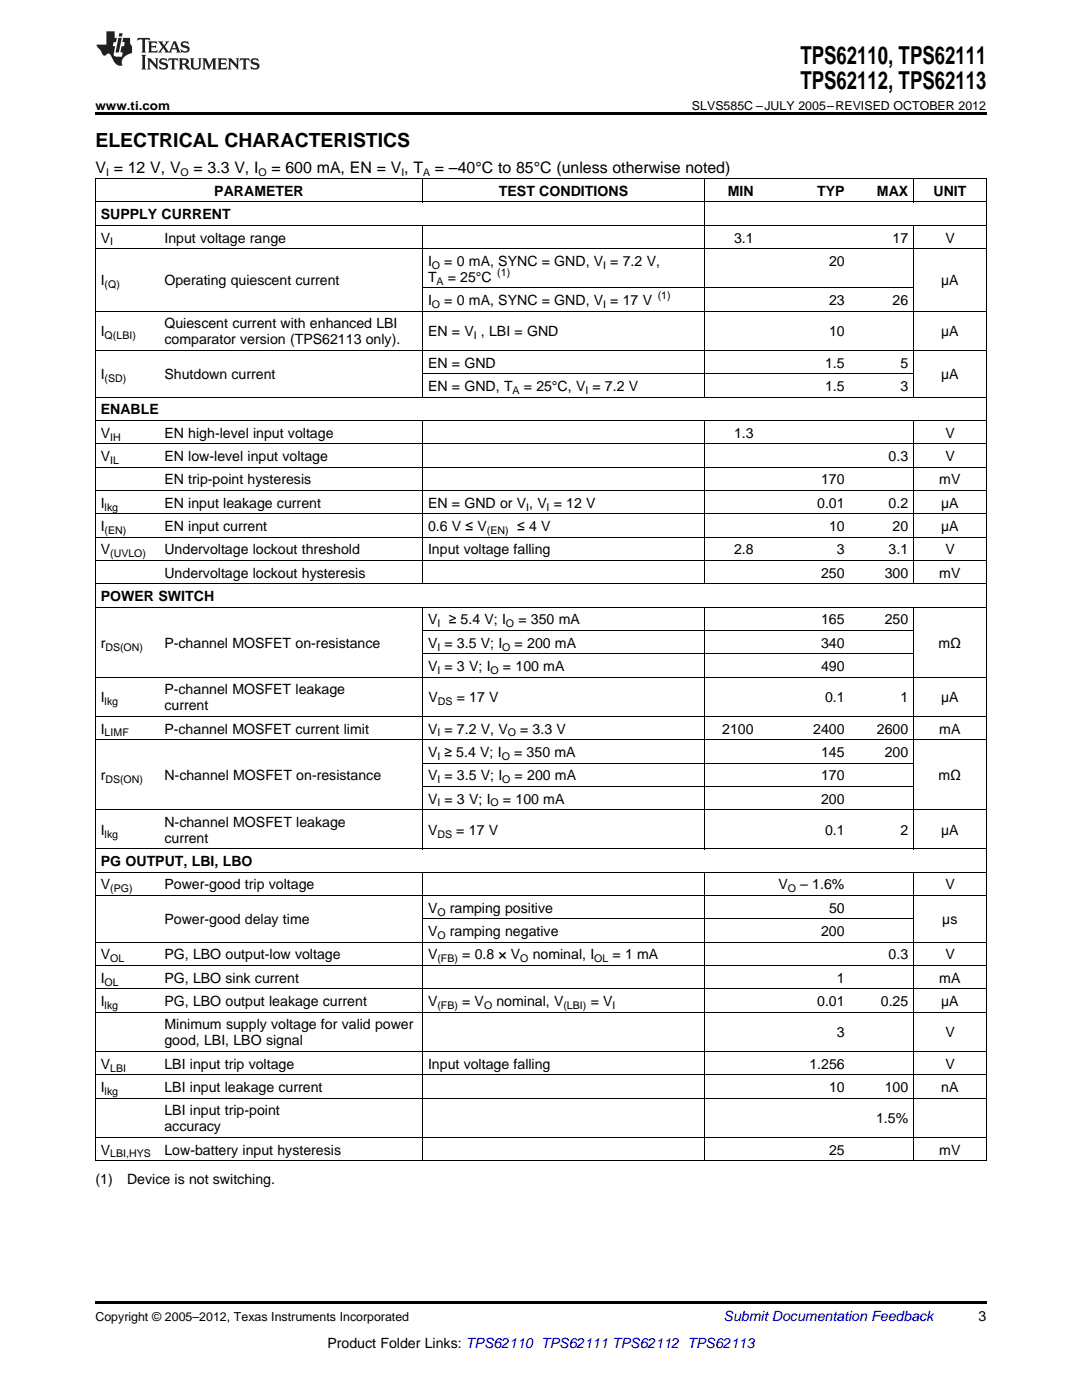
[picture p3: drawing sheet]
<svg xmlns="http://www.w3.org/2000/svg" width="216mm" height="279mm" viewBox="0 0 216 279" stroke-linecap="round" stroke-linejoin="round" font-family="sans-serif">
<defs><g id="words">
<g font-size="4.9">
<text x="159.7" y="12.8">TPS62110, TPS62111</text>
<text x="159.7" y="17.8">TPS62112, TPS62113</text>
</g>
<text font-size="3.9" x="19" y="29.3">ELECTRICAL CHARACTERISTICS</text>
<g font-size="3.2">
<text x="19" y="34.4">V = 12 V, V</text>
<text x="38.6" y="34.4">= 3.3 V, I</text>
<text x="54.2" y="34.4">= 600 mA, EN = V , T</text>
<text x="86.8" y="34.4">= –40°C to 85°C (unless otherwise noted)</text>
</g>
<g font-size="2.8">
<text x="42.8" y="39.1">PARAMETER</text>
<text x="99.6" y="39.1">TEST CONDITIONS</text>
<text x="145.2" y="39.1">MIN</text>
<text x="163.1" y="39.1">TYP</text>
<text x="175" y="39.1">MAX</text>
<text x="186.3" y="39.1">UNIT</text>
<text x="20.1" y="43.7">SUPPLY CURRENT</text>
<text x="20.1" y="48.4">V</text>
<text x="32.8" y="48.4">Input voltage range</text>
<text x="85.4" y="53.1">I</text>
<text x="88.7" y="53.1">= 0 mA, SYNC = GND, V = 7.2 V,</text>
<text x="146.5" y="48.4">3.1</text>
<text x="165.4" y="53.1">20</text>
<text x="178.1" y="48.4">17</text>
<text x="188.6" y="48.4">V</text>
<text x="20.1" y="57">I</text>
<text x="32.8" y="57">Operating quiescent current</text>
<text x="85.4" y="56.2">T</text>
<text x="89.4" y="56.2">= 25°C</text>
<text x="187.8" y="57">µA</text>
<text x="32.8" y="65.5">Quiescent current with enhanced LBI</text>
<text x="85.4" y="60.9">I</text>
<text x="88.7" y="60.9">= 0 mA, SYNC = GND, V = 17 V</text>
<text x="165.4" y="60.9">23</text>
<text x="178.1" y="60.9">26</text>
<text x="20.1" y="67.1">I</text>
<text x="32.8" y="68.7">comparator version (TPS62113 only).</text>
<text x="85.4" y="67.1">EN = V , LBI = GND</text>
<text x="165.4" y="67.1">10</text>
<text x="187.8" y="67.1">µA</text>
<text x="20.1" y="75.7">I</text>
<text x="32.8" y="75.7">Shutdown current</text>
<text x="85.4" y="73.4">EN = GND</text>
<text x="164.6" y="73.4">1.5</text>
<text x="179.7" y="73.4">5</text>
<text x="187.8" y="75.7">µA</text>
<text x="20.1" y="82.7">ENABLE</text>
<text x="85.4" y="78">EN = GND, T</text>
<text x="104.5" y="78">= 25°C, V = 7.2 V</text>
<text x="164.6" y="78">1.5</text>
<text x="179.7" y="78">3</text>
<text x="20.1" y="87.3">V</text>
<text x="32.8" y="87.3">EN high-level input voltage</text>
<text x="146.5" y="87.3">1.3</text>
<text x="188.6" y="87.3">V</text>
<text x="20.1" y="92">V</text>
<text x="32.8" y="92">EN low-level input voltage</text>
<text x="177.3" y="92">0.3</text>
<text x="188.6" y="92">V</text>
<text x="20.1" y="101.3">I</text>
<text x="32.8" y="96.7">EN trip-point hysteresis</text>
<text x="32.8" y="101.3">EN input leakage current</text>
<text x="85.4" y="101.3">EN = GND or V , V = 12 V</text>
<text x="163.1" y="101.3">0.01</text>
<text x="163.8" y="96.7">170</text>
<text x="177.3" y="101.3">0.2</text>
<text x="187.4" y="96.7">mV</text>
<text x="187.8" y="101.3">µA</text>
<text x="20.1" y="106">I</text>
<text x="32.8" y="106">EN input current</text>
<text x="85.4" y="106">0.6 V ≤ V</text>
<text x="103.2" y="106">≤ 4 V</text>
<text x="165.4" y="106">10</text>
<text x="178.1" y="106">20</text>
<text x="187.8" y="106">µA</text>
<text x="20.1" y="110.6">V</text>
<text x="32.8" y="110.6">Undervoltage lockout threshold</text>
<text x="85.4" y="110.6">Input voltage falling</text>
<text x="146.5" y="110.6">2.8</text>
<text x="167" y="110.6">3</text>
<text x="177.3" y="110.6">3.1</text>
<text x="188.6" y="110.6">V</text>
<text x="20.1" y="119.9">POWER SWITCH</text>
<text x="32.8" y="115.3">Undervoltage lockout hysteresis</text>
<text x="163.8" y="115.3">250</text>
<text x="176.5" y="115.3">300</text>
<text x="187.4" y="115.3">mV</text>
<text x="85.4" y="124.6">V</text>
<text x="89.5" y="124.6">≥ 5.4 V; I</text>
<text x="103.4" y="124.6">= 350 mA</text>
<text x="163.8" y="124.6">165</text>
<text x="176.5" y="124.6">250</text>
<text x="20.1" y="129.3">r</text>
<text x="32.8" y="129.3">P-channel MOSFET on-resistance</text>
<text x="85.4" y="129.3">V = 3.5 V; I</text>
<text x="102.7" y="129.3">= 200 mA</text>
<text x="163.8" y="129.3">340</text>
<text x="187.3" y="129.3">mΩ</text>
<text x="85.4" y="133.9">V = 3 V; I</text>
<text x="100.4" y="133.9">= 100 mA</text>
<text x="163.8" y="133.9">490</text>
<text x="20.1" y="140.2">I</text>
<text x="32.8" y="138.6">P-channel MOSFET leakage</text>
<text x="32.8" y="141.7">current</text>
<text x="85.5" y="140.2">V</text>
<text x="91.1" y="140.2">= 17 V</text>
<text x="164.6" y="140.2">0.1</text>
<text x="179.7" y="140.2">1</text>
<text x="187.8" y="140.2">µA</text>
<text x="20.1" y="146.4">I</text>
<text x="32.8" y="146.4">P-channel MOSFET current limit</text>
<text x="85.4" y="146.4">V = 7.2 V, V</text>
<text x="103.8" y="146.4">= 3.3 V</text>
<text x="144.1" y="146.4">2100</text>
<text x="162.3" y="146.4">2400</text>
<text x="175" y="146.4">2600</text>
<text x="187.4" y="146.4">mA</text>
<text x="20.1" y="155.7">r</text>
<text x="32.8" y="155.7">N-channel MOSFET on-resistance</text>
<text x="85.4" y="151.1">V ≥ 5.4 V; I</text>
<text x="85.4" y="155.7">V = 3.5 V; I</text>
<text x="102.6" y="151.1">= 350 mA</text>
<text x="102.7" y="155.7">= 200 mA</text>
<text x="163.8" y="151.1">145</text>
<text x="163.8" y="155.7">170</text>
<text x="176.5" y="151.1">200</text>
<text x="187.3" y="155.7">mΩ</text>
<text x="85.4" y="160.4">V = 3 V; I</text>
<text x="100.4" y="160.4">= 100 mA</text>
<text x="163.8" y="160.4">200</text>
<text x="20.1" y="166.6">I</text>
<text x="32.8" y="165">N-channel MOSFET leakage</text>
<text x="85.4" y="166.6">V</text>
<text x="91.1" y="166.6">= 17 V</text>
<text x="164.6" y="166.6">0.1</text>
<text x="179.7" y="166.6">2</text>
<text x="187.8" y="166.6">µA</text>
<text x="20.1" y="172.9">PG OUTPUT, LBI, LBO</text>
<text x="32.8" y="168.2">current</text>
<text x="20.1" y="177.5">V</text>
<text x="32.8" y="177.5">Power-good trip voltage</text>
<text x="155.3" y="177.5">V</text>
<text x="159.7" y="177.5">– 1.6%</text>
<text x="188.6" y="177.5">V</text>
<text x="32.8" y="184.5">Power-good delay time</text>
<text x="85.4" y="182.2">V</text>
<text x="89.7" y="182.2">ramping positive</text>
<text x="165.4" y="182.2">50</text>
<text x="188" y="184.5">µs</text>
<text x="20.1" y="191.5">V</text>
<text x="32.8" y="191.5">PG, LBO output-low voltage</text>
<text x="85.4" y="186.8">V</text>
<text x="85.4" y="191.5">V</text>
<text x="89.7" y="186.8">ramping negative</text>
<text x="92.2" y="191.5">= 0.8 × V</text>
<text x="106.3" y="191.5">nominal, I</text>
<text x="122.2" y="191.5">= 1 mA</text>
<text x="163.8" y="186.8">200</text>
<text x="177.3" y="191.5">0.3</text>
<text x="188.6" y="191.5">V</text>
<text x="20.1" y="196.1">I</text>
<text x="32.8" y="196.1">PG, LBO sink current</text>
<text x="167" y="196.1">1</text>
<text x="187.4" y="196.1">mA</text>
<text x="20.1" y="200.8">I</text>
<text x="32.8" y="200.8">PG, LBO output leakage current</text>
<text x="85.4" y="200.8">V</text>
<text x="92.2" y="200.8">= V</text>
<text x="99.1" y="200.8">nominal, V</text>
<text x="117.9" y="200.8">= V</text>
<text x="163.1" y="200.8">0.01</text>
<text x="175.8" y="200.8">0.25</text>
<text x="187.8" y="200.8">µA</text>
<text x="32.8" y="205.5">Minimum supply voltage for valid power</text>
<text x="32.8" y="208.6">good, LBI, LBO signal</text>
<text x="167" y="207">3</text>
<text x="188.6" y="207">V</text>
<text x="20.1" y="213.3">V</text>
<text x="32.8" y="213.3">LBI input trip voltage</text>
<text x="85.4" y="213.3">Input voltage falling</text>
<text x="161.5" y="213.3">1.256</text>
<text x="188.6" y="213.3">V</text>
<text x="20.1" y="217.9">I</text>
<text x="32.8" y="217.9">LBI input leakage current</text>
<text x="165.4" y="217.9">10</text>
<text x="176.5" y="217.9">100</text>
<text x="187.8" y="217.9">nA</text>
<text x="32.8" y="222.6">LBI input trip-point</text>
<text x="32.8" y="225.8">accuracy</text>
<text x="174.8" y="224.2">1.5%</text>
<text x="20.1" y="230.4">V</text>
<text x="32.8" y="230.4">Low-battery input hysteresis</text>
<text x="165.4" y="230.4">25</text>
<text x="187.4" y="230.4">mV</text>
<text x="19" y="236.3">(1)</text>
<text x="25.4" y="236.3">Device is not switching.</text>
<text x="195.3" y="263.6">3</text>
<text x="65.3" y="269">Product Folder Links: TPS62110 TPS62111 TPS62112 TPS62113</text>
</g>
<text font-size="2.8" fill="#0000c8" x="144.4" y="263.6">Submit Documentation Feedback</text>
<g font-size="2.5">
<text x="19" y="21.9">www.ti.com</text>
<text x="138.1" y="21.9">SLVS585C –JULY 2005–REVISED OCTOBER 2012</text>
<text x="19" y="263.6">Copyright © 2005–2012, Texas Instruments Incorporated</text>
</g>
<g font-size="2.1">
<text x="21.2" y="35.1">I</text>
<text x="36" y="35.1">O</text>
<text x="51.6" y="35.1">O</text>
<text x="80.1" y="35.1">I</text>
<text x="84.4" y="35.1">A</text>
<text x="22" y="49">I</text>
<text x="86.2" y="53.6">O</text>
<text x="120.4" y="53.6">I</text>
<text x="20.9" y="57.5">(Q)</text>
<text x="87.1" y="56.8">A</text>
<text x="99.2" y="55.1">(1)</text>
<text x="131.2" y="59.8">(1)</text>
<text x="86.2" y="61.5">O</text>
<text x="120.4" y="61.5">I</text>
<text x="20.9" y="67.7">Q(LBI)</text>
<text x="94.5" y="67.7">I</text>
<text x="20.9" y="76.3">(SD)</text>
<text x="102.3" y="78.6">A</text>
<text x="116.8" y="78.6">I</text>
<text x="22" y="87.9">IH</text>
<text x="22" y="92.6">IL</text>
<text x="20.9" y="101.9">lkg</text>
<text x="105" y="101.9">I</text>
<text x="109.1" y="101.9">I</text>
<text x="20.9" y="106.5">(EN)</text>
<text x="97.2" y="106.5">(EN)</text>
<text x="22" y="111.2">(UVLO)</text>
<text x="87.3" y="125.2">I</text>
<text x="101" y="125.2">O</text>
<text x="21" y="129.8">DS(ON)</text>
<text x="87.3" y="129.8">I</text>
<text x="100.2" y="129.8">O</text>
<text x="87.3" y="134.5">I</text>
<text x="97.9" y="134.5">O</text>
<text x="20.9" y="140.7">lkg</text>
<text x="87.3" y="140.7">DS</text>
<text x="20.9" y="147">LIMF</text>
<text x="87.3" y="147">I</text>
<text x="101.3" y="147">O</text>
<text x="87.3" y="151.6">I</text>
<text x="100.1" y="151.6">O</text>
<text x="21" y="156.3">DS(ON)</text>
<text x="87.3" y="156.3">I</text>
<text x="87.3" y="160.9">I</text>
<text x="97.9" y="160.9">O</text>
<text x="100.2" y="156.3">O</text>
<text x="20.9" y="167.2">lkg</text>
<text x="87.3" y="167.2">DS</text>
<text x="22" y="178.1">(PG)</text>
<text x="157.2" y="178.1">O</text>
<text x="87.3" y="182.7">O</text>
<text x="87.3" y="187.4">O</text>
<text x="20.9" y="196.7">OL</text>
<text x="22" y="192.1">OL</text>
<text x="87.3" y="192.1">(FB)</text>
<text x="103.8" y="192.1">O</text>
<text x="118.6" y="192.1">OL</text>
<text x="20.9" y="201.4">lkg</text>
<text x="87.3" y="201.4">(FB)</text>
<text x="96.6" y="201.4">O</text>
<text x="112.4" y="201.4">(LBI)</text>
<text x="122.2" y="201.4">I</text>
<text x="22" y="213.9">LBI</text>
<text x="20.9" y="218.5">lkg</text>
<text x="22" y="231">LBI,HYS</text>
</g>
</g></defs>
<g fill="#231f20">
<path d="M27.5 7.6l-.1 .5 .4-.2h.6v.1v2.1l-.2 .4h1l-.3-.4v-2.1l.1-.1h.5l.5 .2-.2-.5zM29.5 8.3l.2 .3v1.5l-.2 .4h1.8l.2-.6a1.04 1.04 0 0 1-1.3 .2v-.7h.6l.3 .2v-.6l-.3 .2h-.6v-.6l.8-.1 .4 .3-.2-.5zM31.5 8.3l.9 1.1-.9 1.1h.8l-.2-.2 .5-.7 .4 .7-.2 .2h1.5l-.1-.2 .1-.4h.9l.1 .4-.2 .2h1l-.3-.3-.7-1.9h-.5l-.9 2-.8-1 .9-1h-.8l.1 .3-.3 .5-.4-.6 .2-.2zM34.7 8.6l.4 1h-.7zM36.3 8.4a.63 .63 0 0 0-.2 .7 .63 .63 0 0 0 .6 .4l.6 .2 .1 .2a.75 .75 0 0 1-.7 .4 .75 .75 0 0 1-.6-.5l.1 .7 .1-.1a1.11 1.11 0 0 0 1.5-.6 1.13 1.13 0 0 0-1.2-.8l-.1-.4a1.04 1.04 0 0 1 1.2 .2l-.2-.5-.1 .1-.5-.2zM28.2 10.9l.2 .4v2.2l-.2 .4h1l-.3-.4v-2.2l.3-.4zM29.3 11.6l.3 .4v1.5l-.3 .4h.8l-.2-.4v-1.3l1.5 1.7v-1.9l.2-.4h-.7l.2 .4v.9l-1.1-1.3zM32 11.8a.62 .62 0 0 0-.2 .7 .62 .62 0 0 0 .6 .4l.6 .1 .1 .3a.76 .76 0 0 1-.7 .3 .76 .76 0 0 1-.6-.4l.1 .7 .1-.1a1.11 1.11 0 0 0 1.5-.6 1.13 1.13 0 0 0-1.2-.8l-.1-.4a1.04 1.04 0 0 1 1.2 .2l-.2-.6-.1 .1-.5-.1zM33.7 11.6l-.2 .6a.61 .61 0 0 1 .8-.3v1.6l-.2 .4h.9l-.2-.4v-1.6a.63 .63 0 0 1 .8 .3l-.2-.6zM35.6 11.6l.3 .4v1.5l-.3 .4h1l-.2-.2v-.8l.5 .2a.76 .76 0 0 0 1.2 .7l-1-1a.58 .58 0 0 0 .6-.5 .58 .58 0 0 0-.5-.6zM36.4 11.9h.1a.45 .45 0 0 1 .5 .1 .45 .45 0 0 1 .1 .5l-.7 .2zM37.9 11.6l.2 .2a2.17 2.17 0 0 0 .3 1.9 .99 .99 0 0 0 1.6-.6v-1.1l.2-.4h-.7l.2 .2a1.92 1.92 0 0 1-.2 1.8 .6 .6 0 0 1-.9-.5v-1.1l.2-.4zM40.4 11.6l.2 .4v1.5l-.2 .4h.7l-.2-.4v-1.4l.8 1.8 .8-1.8v1.4l-.2 .4h.9l-.2-.4v-1.5l.2-.4h-.8l-.6 1.5-.6-1.5zM43.4 11.6l.2 .4v1.5l-.2 .4h1.8l.2-.6a1.04 1.04 0 0 1-1.3 .1v-.6h.5l.4 .2v-.6l-.4 .2h-.5v-.7h.8l.3 .3-.1-.6zM45.5 11.6l.2 .4v1.5l-.2 .4h.7l-.2-.4v-1.3l1.5 1.7v-1.9l.2-.4h-.7l.2 .4v.9l-1.1-1.3zM47.9 11.6l-.1 .6a.61 .61 0 0 1 .8-.3v1.6l-.3 .4h1l-.3-.4 .1-1.6a.63 .63 0 0 1 .7 .3l-.1-.6zM50.2 11.8a.62 .62 0 0 0-.2 .7 .62 .62 0 0 0 .6 .4l.6 .1 .2 .3a.76 .76 0 0 1-.8 .3 .76 .76 0 0 1-.6-.4l.1 .7 .2-.1a1.11 1.11 0 0 0 1.5-.6 1.13 1.13 0 0 0-1.3-.8l-.1-.4a1.04 1.04 0 0 1 1.2 .2l-.1-.6-.2 .1-.5-.1z"/>
<path d="M21.2 6.3v2.6h-1.9l.1 .4 .7 .9a.91 .91 0 0 0 1 .8 .56 .56 0 0 1 .5-.3 .56 .56 0 0 1 .5 .3l.4 .8a1.53 1.53 0 0 0 1.9 1.2 1.54 1.54 0 0 1 1-2.1l.9-.3v-1.4a1.52 1.52 0 0 1-.3-1.6h-1.4l-.2 .8h.5l-.2 .8h-.4l-.2 1v.2l.4 .1-.2 .8a1.93 1.93 0 0 1-1.6-.3l.3-1.8h-.5l.2-.8h.4l.2-.8h-.4v-1.3zM23.6 7.6l-.6 2.9h.7l.6-2.9zM23.8 6.6l-.1 .7h.6l.2-.7z"/>
</g>
<path d="M19 22.5h177.8v.5h-177.8zM19 259.7h177.8v.5h-177.8z" fill="#000"/>
<g fill="none" stroke="#000" stroke-width=".2">
<path d="M19 35.6h177.8M19.1 35.7v196M84.3 35.7v4.7M140.5 35.7v43.6M182.3 35.7v4.7M196.8 35.7v196M19 49.6h177.8M19 45h177.8M19 40.3h177.8M84.3 45v34.3M84.3 57.4h98M182.3 45v34.3"/>
<path d="M19 79.3h177.8M19 69.9h177.8M19 62.1h177.8M84.3 74.6h98M19 97.9h177.8M19 93.2h177.8M19 88.6h177.8M19 83.9h177.8M84.3 84v32.6M140.5 84v32.6M182.3 84v32.6M19 116.5h177.8"/>
<path d="M19 111.8h177.8M19 107.2h177.8M19 102.5h177.8M19 135.1h177.8M19 121.2h177.8M84.3 121.2v48.3M84.3 130.5h98M84.3 125.8h98M140.5 121.2v48.3M182.3 121.2v48.3M19 147.6h177.8M19 143h177.8"/>
<path d="M84.3 156.9h98M84.3 152.3h98M19 178.7h177.8M19 174.1h177.8M19 169.4h177.8M19 161.6h177.8M84.3 174.1v57.6M140.5 174.1v57.6M182.3 174.1v57.6M19 197.4h177.8M19 192.7h177.8M19 188h177.8"/>
<path d="M84.3 183.4h98M19 219.2h177.8M19 214.5h177.8M19 209.8h177.8M19 202h177.8M19 231.7h177.8M19 227h177.8"/>
</g>
<use href="#words"/>
</svg>
